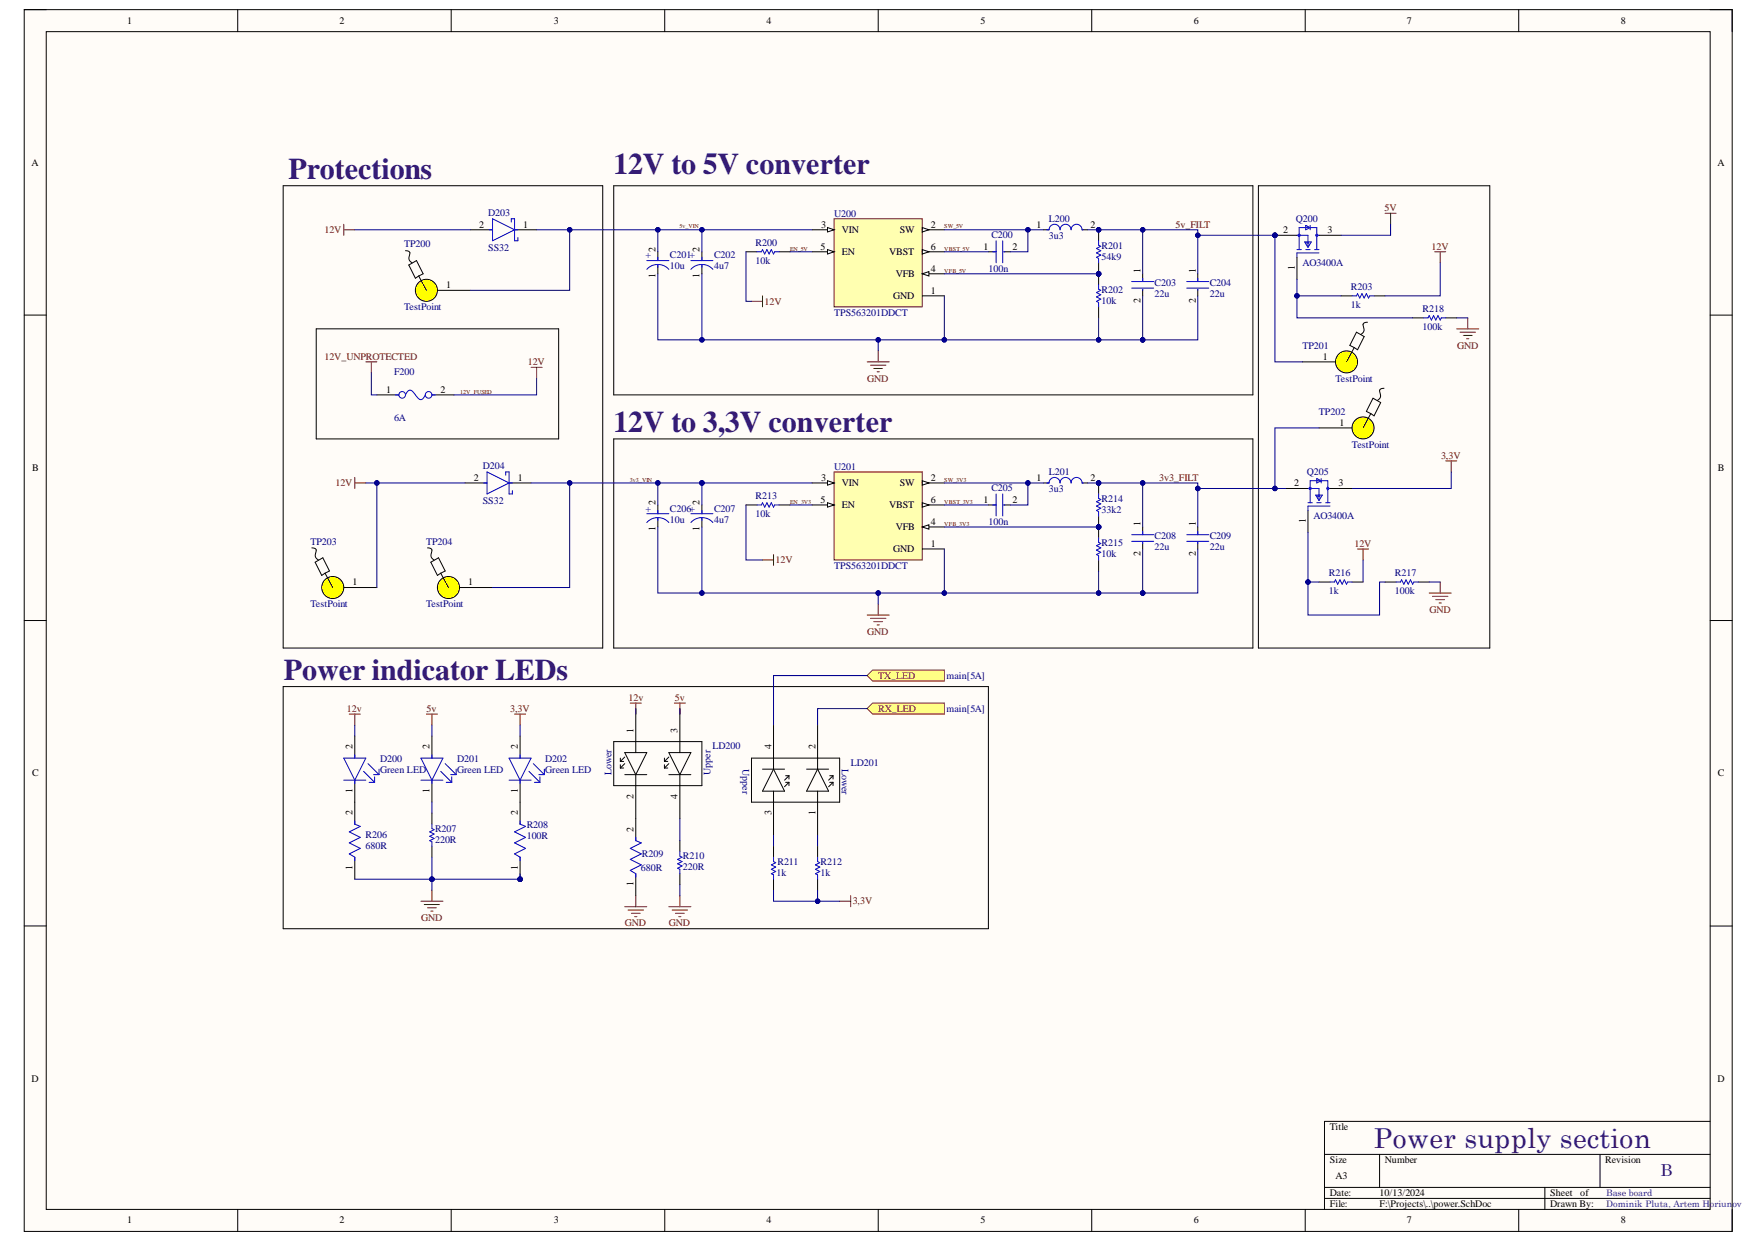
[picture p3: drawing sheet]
<svg xmlns="http://www.w3.org/2000/svg" width="297mm" height="210mm" viewBox="0 0 297 210" stroke-linecap="round" stroke-linejoin="round" font-family="sans-serif">
<defs><g id="words">
<g font-size="5.1" fill="#351c75">
<text x="103.6" y="29.3">12V to 5V converter</text>
<text x="48.7" y="30.3">Protections</text>
<text x="103.6" y="73">12V to 3,3V converter</text>
<text x="48" y="114.9">Power indicator LEDs</text>
</g>
<text font-size="4.6" fill="#351c75" x="232.1" y="194.1">Power supply section</text>
<text font-size="2.8" fill="#351c75" x="280.5" y="198.7">B</text>
<g font-size="1.7">
<text x="21.5" y="4.1">1</text>
<text x="57.4" y="4.1">2</text>
<text x="93.6" y="4.1">3</text>
<text x="129.5" y="4.1">4</text>
<text x="165.6" y="4.1">5</text>
<text x="201.7" y="4.1">6</text>
<text x="237.7" y="4.1">7</text>
<text x="273.9" y="4.1">8</text>
<text x="5.3" y="28">A</text>
<text x="290.2" y="28">A</text>
<text x="81" y="38.5">2</text>
<text x="88.4" y="38.5">1</text>
<text x="138.7" y="38.5">3</text>
<text x="142.2" y="39.4">VIN</text>
<text x="152" y="39.4">SW</text>
<text x="157.3" y="38.5">2</text>
<text x="175.1" y="38.5">1</text>
<text x="184.3" y="38.5">2</text>
<text x="216.8" y="39.4">2</text>
<text x="224.3" y="39.4">3</text>
<text x="110.7" y="46.9" transform="rotate(-90 110.7 46.9)">1</text>
<text x="110.7" y="42.5" transform="rotate(-90 110.7 42.5)">2</text>
<text x="118.2" y="46.9" transform="rotate(-90 118.2 46.9)">1</text>
<text x="118.2" y="42.5" transform="rotate(-90 118.2 42.5)">2</text>
<text x="138.7" y="42.2">5</text>
<text x="142.2" y="43.1">EN</text>
<text x="150.3" y="43.1">VBST</text>
<text x="151.4" y="46.8">VFB</text>
<text x="157.3" y="42.2">6</text>
<text x="157.3" y="45.9">4</text>
<text x="166.2" y="42.2">1</text>
<text x="171.1" y="42.2">2</text>
<text x="192.7" y="46.1" transform="rotate(-90 192.7 46.1)">1</text>
<text x="202" y="46.1" transform="rotate(-90 202 46.1)">1</text>
<text x="218.8" y="45.6" transform="rotate(-90 218.8 45.6)">1</text>
<text x="75.4" y="48.7">1</text>
<text x="150.9" y="50.6">GND</text>
<text x="157.3" y="49.6">1</text>
<text x="192.7" y="51.1" transform="rotate(-90 192.7 51.1)">2</text>
<text x="202" y="51.1" transform="rotate(-90 202 51.1)">2</text>
<text x="223.5" y="60.8">1</text>
<text x="65.2" y="66.4">1</text>
<text x="74.4" y="66.4">2</text>
<text x="226.3" y="71.9">1</text>
<text x="5.4" y="79.6">B</text>
<text x="80" y="81.2">2</text>
<text x="87.5" y="81.2">1</text>
<text x="138.7" y="81.2">3</text>
<text x="142.2" y="82.2">VIN</text>
<text x="152" y="82.2">SW</text>
<text x="157.3" y="81.2">2</text>
<text x="175.1" y="81.2">1</text>
<text x="184.3" y="81.2">2</text>
<text x="218.7" y="82.2">2</text>
<text x="226.1" y="82.2">3</text>
<text x="290.3" y="79.6">B</text>
<text x="110.7" y="89.7" transform="rotate(-90 110.7 89.7)">1</text>
<text x="110.7" y="85.4" transform="rotate(-90 110.7 85.4)">2</text>
<text x="118.2" y="89.7" transform="rotate(-90 118.2 89.7)">1</text>
<text x="118.2" y="85.4" transform="rotate(-90 118.2 85.4)">2</text>
<text x="138.7" y="85">5</text>
<text x="142.2" y="85.9">EN</text>
<text x="150.3" y="85.9">VBST</text>
<text x="151.4" y="89.6">VFB</text>
<text x="157.3" y="85">6</text>
<text x="157.3" y="88.7">4</text>
<text x="166.2" y="85">1</text>
<text x="171.1" y="85">2</text>
<text x="192.7" y="88.8" transform="rotate(-90 192.7 88.8)">1</text>
<text x="202" y="88.8" transform="rotate(-90 202 88.8)">1</text>
<text x="220.6" y="88.4" transform="rotate(-90 220.6 88.4)">1</text>
<text x="150.9" y="93.3">GND</text>
<text x="157.3" y="92.4">1</text>
<text x="192.7" y="93.9" transform="rotate(-90 192.7 93.9)">2</text>
<text x="202" y="93.9" transform="rotate(-90 202 93.9)">2</text>
<text x="59.6" y="98.9">1</text>
<text x="79.1" y="98.9">1</text>
<text x="107" y="123.8" transform="rotate(-90 107 123.8)">1</text>
<text x="114.5" y="123.8" transform="rotate(-90 114.5 123.8)">3</text>
<text x="5.4" y="131.2">C</text>
<text x="59.6" y="126.6" transform="rotate(-90 59.6 126.6)">2</text>
<text x="72.6" y="126.6" transform="rotate(-90 72.6 126.6)">2</text>
<text x="87.5" y="126.6" transform="rotate(-90 87.5 126.6)">2</text>
<text x="130.4" y="126.6" transform="rotate(-90 130.4 126.6)">4</text>
<text x="137.8" y="126.6" transform="rotate(-90 137.8 126.6)">2</text>
<text x="290.3" y="131.2">C</text>
<text x="59.6" y="137.8" transform="rotate(-90 59.6 137.8)">2</text>
<text x="59.6" y="134" transform="rotate(-90 59.6 134)">1</text>
<text x="72.6" y="134" transform="rotate(-90 72.6 134)">1</text>
<text x="87.5" y="137.8" transform="rotate(-90 87.5 137.8)">2</text>
<text x="87.5" y="134" transform="rotate(-90 87.5 134)">1</text>
<text x="107" y="135" transform="rotate(-90 107 135)">2</text>
<text x="114.5" y="135.1" transform="rotate(-90 114.5 135.1)">4</text>
<text x="130.4" y="137.8" transform="rotate(-90 130.4 137.8)">3</text>
<text x="137.8" y="137.7" transform="rotate(-90 137.8 137.7)">1</text>
<text x="107" y="140.6" transform="rotate(-90 107 140.6)">2</text>
<text x="59.6" y="147" transform="rotate(-90 59.6 147)">1</text>
<text x="87.5" y="147" transform="rotate(-90 87.5 147)">1</text>
<text x="107" y="149.8" transform="rotate(-90 107 149.8)">1</text>
<text x="5.3" y="182.8">D</text>
<text x="290.2" y="182.8">D</text>
<text x="224.7" y="191">Title</text>
<text x="224.7" y="196.5">Size</text>
<text x="234" y="196.5">Number</text>
<text x="271.2" y="196.5">Revision</text>
<text x="224.7" y="202.1">Date:</text>
<text x="224.7" y="204">File:</text>
<text x="225.6" y="199.3">A3</text>
<text x="233.1" y="202.1">10/13/2024</text>
<text x="233.1" y="204">F:\Projects\..\power.SchDoc</text>
<text x="261.9" y="202.1">Sheet</text>
<text x="261.9" y="204">Drawn By:</text>
<text x="267" y="202.1">of</text>
<text x="21.5" y="206.8">1</text>
<text x="57.4" y="206.8">2</text>
<text x="93.6" y="206.8">3</text>
<text x="129.5" y="206.8">4</text>
<text x="165.6" y="206.8">5</text>
<text x="201.7" y="206.8">6</text>
<text x="237.7" y="206.8">7</text>
<text x="273.9" y="206.8">8</text>
</g>
<g font-size="1.7" fill="#800000">
<text x="233.9" y="35.7">5V</text>
<text x="54.8" y="39.4">12V</text>
<text x="198.6" y="38.5">5v_FILT</text>
<text x="241.9" y="42.2">12V</text>
<text x="129.2" y="51.5">12V</text>
<text x="246.2" y="58.9">GND</text>
<text x="54.8" y="60.8">12V_UNPROTECTED</text>
<text x="89.2" y="61.7">12V</text>
<text x="146.5" y="64.5">GND</text>
<text x="243.5" y="77.5">3,3V</text>
<text x="56.7" y="82.2">12V</text>
<text x="195.9" y="81.2">3v3_FILT</text>
<text x="131" y="95.2">12V</text>
<text x="228.8" y="92.4">12V</text>
<text x="146.5" y="107.3">GND</text>
<text x="241.5" y="103.6">GND</text>
<text x="106.2" y="118.4">12v</text>
<text x="114" y="118.4">5v</text>
<text x="148.4" y="114.7">TX_LED</text>
<text x="58.6" y="120.3">12v</text>
<text x="72.1" y="120.3">5v</text>
<text x="86.2" y="120.3">3,3V</text>
<text x="148.4" y="120.3">RX_LED</text>
<text x="71.1" y="155.6">GND</text>
<text x="144.1" y="152.8">3,3V</text>
<text x="105.6" y="156.6">GND</text>
<text x="113" y="156.6">GND</text>
</g>
<g font-size="1.7" fill="#000080">
<text x="68.3" y="41.8">TP200</text>
<text x="82.5" y="36.4">D203</text>
<text x="127.7" y="41.6">R200</text>
<text x="140.9" y="36.6">U200</text>
<text x="167.5" y="40.2">C200</text>
<text x="177.2" y="37.5">L200</text>
<text x="177.2" y="40.3">3u3</text>
<text x="218.9" y="37.5">Q200</text>
<text x="82.5" y="42.4">SS32</text>
<text x="109.1" y="43.6">+</text>
<text x="113.2" y="43.6">C201+</text>
<text x="113.2" y="45.5">10u</text>
<text x="120.6" y="43.6">C202</text>
<text x="120.6" y="45.5">4u7</text>
<text x="127.7" y="44.6">10k</text>
<text x="167" y="45.9">100n</text>
<text x="186.1" y="42">R201</text>
<text x="186.1" y="43.9">54k9</text>
<text x="220" y="45">AO3400A</text>
<text x="68.3" y="52.4">TestPoint</text>
<text x="140.9" y="53.3">TPS563201DDCT</text>
<text x="186.1" y="49.5">R202</text>
<text x="186.1" y="51.3">10k</text>
<text x="195.1" y="48.3">C203</text>
<text x="195.1" y="50.1">22u</text>
<text x="204.4" y="48.3">C204</text>
<text x="204.4" y="50.1">22u</text>
<text x="228.3" y="49">R203</text>
<text x="228.3" y="52">1k</text>
<text x="240.4" y="52.8">R218</text>
<text x="220" y="58.9">TP201</text>
<text x="240.4" y="55.7">100k</text>
<text x="66.6" y="63.4">F200</text>
<text x="225.6" y="64.5">TestPoint</text>
<text x="66.6" y="71.2">6A</text>
<text x="222.8" y="70.1">TP202</text>
<text x="228.4" y="75.7">TestPoint</text>
<text x="81.6" y="79.2">D204</text>
<text x="140.9" y="79.4">U201</text>
<text x="167.5" y="82.9">C205</text>
<text x="177.2" y="80.3">L201</text>
<text x="177.2" y="83.1">3u3</text>
<text x="220.8" y="80.3">Q205</text>
<text x="81.6" y="85.1">SS32</text>
<text x="109.1" y="86.5">+</text>
<text x="113.2" y="86.5">C206+</text>
<text x="113.2" y="88.3">10u</text>
<text x="120.6" y="86.5">C207</text>
<text x="120.6" y="88.3">4u7</text>
<text x="127.7" y="84.4">R213</text>
<text x="127.7" y="87.4">10k</text>
<text x="167" y="88.7">100n</text>
<text x="186.1" y="84.8">R214</text>
<text x="186.1" y="86.6">33k2</text>
<text x="221.9" y="87.7">AO3400A</text>
<text x="52.5" y="92.1">TP203</text>
<text x="72" y="92.1">TP204</text>
<text x="186.1" y="92.2">R215</text>
<text x="186.1" y="94.1">10k</text>
<text x="195.1" y="91.1">C208</text>
<text x="195.1" y="93">22u</text>
<text x="204.4" y="91.1">C209</text>
<text x="204.4" y="93">22u</text>
<text x="140.9" y="96.1">TPS563201DDCT</text>
<text x="224.5" y="97.4">R216</text>
<text x="224.5" y="100.4">1k</text>
<text x="235.7" y="97.4">R217</text>
<text x="235.7" y="100.4">100k</text>
<text x="52.5" y="102.6">TestPoint</text>
<text x="72" y="102.6">TestPoint</text>
<text x="159.9" y="114.7">main[5A]</text>
<text x="159.9" y="120.3">main[5A]</text>
<text x="64.2" y="128.8">D200</text>
<text x="64.2" y="130.7">Green LED</text>
<text x="77.2" y="128.8">D201</text>
<text x="77.2" y="130.7">Green LED</text>
<text x="92.1" y="128.8">D202</text>
<text x="92.1" y="130.7">Green LED</text>
<text x="103.3" y="130.9" transform="rotate(-90 103.3 130.9)">Lower</text>
<text x="120" y="130.9" transform="rotate(-90 120 130.9)">Upper</text>
<text x="120.4" y="126.6">LD200</text>
<text x="125.5" y="130" transform="rotate(90 125.5 130)">Upper</text>
<text x="142.2" y="130" transform="rotate(90 142.2 130)">Lower</text>
<text x="143.7" y="129.4">LD201</text>
<text x="61.8" y="141.7">R206</text>
<text x="61.8" y="143.5">680R</text>
<text x="73.5" y="140.6">R207</text>
<text x="73.5" y="142.4">220R</text>
<text x="89" y="140">R208</text>
<text x="89" y="141.8">100R</text>
<text x="108.3" y="147.3">680R</text>
<text x="108.5" y="144.9">R209</text>
<text x="115.4" y="145.2">R210</text>
<text x="115.4" y="147.1">220R</text>
<text x="131.2" y="148">1k</text>
<text x="131.4" y="146.2">R211</text>
<text x="138.7" y="146.2">R212</text>
<text x="138.7" y="148">1k</text>
</g>
<g font-size="1.5" fill="#351c75">
<text x="271.4" y="202.2">Base board</text>
<text x="271.4" y="204.1">Dominik Pluta, Artem Horiunov</text>
</g>
<g font-size="1" fill="#800000">
<text x="114.8" y="38.5">5v_VIN</text>
<text x="159.6" y="38.5">SW_5V</text>
<text x="133.5" y="42.4">EN_5V</text>
<text x="159.6" y="42.4">VBST_5V</text>
<text x="159.6" y="46.1">VFB_5V</text>
<text x="77.7" y="66.5">12V_FUSED</text>
<text x="106.4" y="81.4">3v3_VIN</text>
<text x="159.6" y="81.4">SW_3V3</text>
<text x="133.5" y="85.1">EN_3V3</text>
<text x="159.6" y="85.1">VBST_3V3</text>
<text x="159.6" y="88.8">VFB_3V3</text>
</g>
</g></defs>
<path d="M4.1 1.6h288.6v206.5h-288.6z" fill-rule="evenodd" fill="#fffcf8"/>
<path d="M4.1 1.6h288.6v206.5h-288.6z" fill="none" stroke="#000" stroke-width=".17"/>
<path d="M7.8 5.4h281.2v199h-281.2z" fill-rule="evenodd" fill="#fffcf8"/>
<g fill="none" stroke="#000" stroke-width=".17">
<path d="M4.1 1.6h3.7M7.8 5.4h281.2v199h-281.2zM40.2 1.6v3.8M76.2 1.6v3.8M112.3 1.6v3.8M148.4 1.6v3.8M184.5 1.6v3.8M220.5 1.6v3.8M256.6 1.6v3.8M289 1.6h3.7v3.8M4.1 53.3h3.7M289 53.3h3.7"/>
<path d="M4.1 104.9h3.7M47.8 116h119.2v41h-119.2zM107.4 119.8v7.4M114.9 119.8v7.4M289 104.9h3.7M59.9 124.4v3.7M59.9 131.8v3.8M73 124.4v3.7M73 131.8v3.8M87.9 124.4v3.7M87.9 131.8v3.8M103.7 125.3h14.9v7.5h-14.9z"/>
<path d="M104.8 129.8h.6M104.8 128.7h.6M104.8 128.1v.6M104.8 129.2v.6M105.6 127.2h3.7l-1.9 3.7zM105.6 130.9h3.7M105.6 129.1l-.8 .7M105.6 127.9l-.8 .8M107.4 130.9v7.5M112.3 128.1v.6M112.3 129.2v.6M112.3 129.8h.5"/>
<path d="M112.3 128.7h.5M113 127.2h3.7l-1.8 3.7zM113 130.9h3.7M113 129.1l-.7 .7M113 127.9l-.7 .8M114.9 130.9v7.5M127 128.1h14.9v7.5h-14.9zM128.8 130h3.8M130.7 122.5v7.5M130.7 133.7v7.4M130.7 130l1.9 3.7h-3.8zM132.7 131.1h.6"/>
<path d="M132.7 132.2h.6M133.3 131.1l-.7 .7M133.3 131.1v.6M133.3 132.2v.6M133.3 132.2l-.7 .8M136.3 130h3.7M138.1 122.5v7.5M138.1 133.7v7.4M138.1 130l1.9 3.7h-3.7zM140.2 131.1h.6M140.2 132.2h.6M140.8 131.1l-.8 .7"/>
<path d="M140.8 131.1v.6M140.8 132.2v.6M140.8 132.2l-.8 .8M4.1 156.5h3.7M289 156.5h3.7M223.8 195.1h65.2M233.1 195.1v5.6M270.3 195.1v5.6M289 189.5h-65.2v14.9M40.2 204.4v3.7M76.2 204.4v3.7M112.3 204.4v3.7"/>
<path d="M148.4 204.4v3.7M184.5 204.4v3.7M220.5 204.4v3.7M223.8 200.7h65.2M223.8 202.5h65.2M256.6 204.4v3.7M261 200.7v3.7M292.7 204.4v3.7"/>
</g>
<g fill="none" stroke="#800000" stroke-width=".17">
<path d="M106.5 118.8h1.9M107.4 118.8v1.9M113.9 118.8h1.9M114.9 118.8v1.9M59 120.7h1.9M59.9 120.7v1.8M72 120.7h1.9M73 120.7v1.8M86.9 120.7h1.9M87.9 120.7v1.8M71.1 152.3h3.7M71.7 152.9h2.6"/>
<path d="M72.2 153.4h1.5M72.8 154h.4M73 150.4v1.9M105.6 153.2h3.7M106.1 153.8h2.6M106.7 154.4h1.5M107.2 154.9h.4M107.4 151.4v1.8M113 153.2h3.7M113.6 153.8h2.6M114.1 154.4h1.5M114.7 154.9h.4"/>
<path d="M114.9 151.4v1.8"/>
</g>
<g fill="none" stroke="#00f" stroke-width=".17">
<path d="M58.1 128.1h3.7l-1.9 3.7zM58.1 131.8h3.7M59.9 127.6v.5M59.9 131.8v.6M61.4 130.4l1.9 1.8M62.2 129.1l1.8 1.8M62.4 132.2h.9M63.1 130.9h.9M63.3 131.3v.9M64 130v.9M71.1 128.1h3.7l-1.8 3.7zM71.1 131.8h3.7"/>
<path d="M73 127.6v.5M73 131.8v.6M74.5 130.4l1.8 1.8M75.2 129.1l1.9 1.8M75.4 132.2h.9M76.1 130.9h1M76.3 131.3v.9M77.1 130v.9M86 128.1h3.7l-1.8 3.7zM86 131.8h3.7M87.9 127.6v.5M87.9 131.8v.6"/>
<path d="M89.4 130.4l1.8 1.8M90.1 129.1l1.9 1.8M90.3 132.2h.9M91 130.9h1M91.2 131.3v.9M92 130v.9"/>
</g>
<path d="M146.5 119.8l1-1h12.1v1.9h-12.1z" fill-rule="evenodd" fill="#ffff80"/>
<path d="M146.5 119.8l1-1h12.1v1.9h-12.1z" fill="none" stroke="#800000" stroke-width=".17"/>
<path d="M146.5 114.2l1-1h12.1v1.9h-12.1z" fill-rule="evenodd" fill="#ffff80"/>
<path d="M148.4 59.3v1.9M146.5 61.2h3.7M147.1 61.7h2.6M147.6 62.3h1.5M148.2 62.8h.4M146.5 114.2l1-1h12.1v1.9h-12.1z" fill="none" stroke="#800000" stroke-width=".17"/>
<path d="M140.9 37h14.9v14.9h-14.9z" fill-rule="evenodd" fill="#ffffb0"/>
<path d="M140.9 37h14.9v14.9h-14.9z" fill="none" stroke="#800000" stroke-width=".17"/>
<path d="M137.2 38.8h3.7" fill="none" stroke="#000" stroke-width=".17"/>
<path d="M139.8 38.5l1.1 .3-1.1 .4z" fill="#f8fcff"/>
<path d="M139.8 38.5l1.1 .3-1.1 .4zM137.2 42.6h3.7" fill="none" stroke="#000" stroke-width=".17"/>
<path d="M139.8 42.2l1.1 .4-1.1 .3z" fill="#f8fcff"/>
<path d="M155.8 38.8h3.8M139.8 42.2l1.1 .4-1.1 .3z" fill="none" stroke="#000" stroke-width=".17"/>
<path d="M155.8 38.5l1.2 .3-1.2 .4z" fill="#f8fcff"/>
<path d="M155.8 38.5l1.2 .3-1.2 .4zM155.8 42.6h3.8" fill="none" stroke="#000" stroke-width=".17"/>
<path d="M155.8 42.2l1.2 .4-1.2 .3z" fill="#f8fcff"/>
<path d="M155.8 42.2l1.2 .4-1.2 .3zM155.8 46.3h3.8" fill="none" stroke="#000" stroke-width=".17"/>
<path d="M155.8 46.3l1.2-.4v.7z" fill="#f8fcff"/>
<path d="M155.8 46.3l1.2-.4v.7zM155.8 50h3.8" fill="none" stroke="#000" stroke-width=".17"/>
<circle cx="185.6" cy="46.3" r=".37" fill="#000080"/>
<circle cx="185.6" cy="46.3" r=".37" fill="none" stroke="#000080" stroke-width=".17"/>
<path d="M185.6 46.3v1.8" fill="none" stroke="#000" stroke-width=".17"/>
<circle cx="185.6" cy="46.3" r=".37" fill="#000080"/>
<circle cx="185.6" cy="46.3" r=".37" fill="none" stroke="#000080" stroke-width=".17"/>
<path d="M185.6 51.9v1.8" fill="none" stroke="#000" stroke-width=".17"/>
<path d="M185.6 48.1v.8l.4 .2-.7 .3 .7 .4-.7 .4 .7 .4-.7 .3 .3 .2v.8" fill="none" stroke="#00f" stroke-width=".17"/>
<circle cx="185.6" cy="38.8" r=".37" fill="#000080"/>
<circle cx="185.6" cy="38.8" r=".37" fill="none" stroke="#000080" stroke-width=".17"/>
<circle cx="185.6" cy="46.3" r=".37" fill="#000080"/>
<circle cx="185.6" cy="46.3" r=".37" fill="none" stroke="#000080" stroke-width=".17"/>
<path d="M185.6 38.8v1.9" fill="none" stroke="#000" stroke-width=".17"/>
<circle cx="185.6" cy="38.8" r=".37" fill="#000080"/>
<circle cx="185.6" cy="38.8" r=".37" fill="none" stroke="#000080" stroke-width=".17"/>
<path d="M185.6 44.4v1.9" fill="none" stroke="#000" stroke-width=".17"/>
<circle cx="185.6" cy="46.3" r=".37" fill="#000080"/>
<circle cx="185.6" cy="46.3" r=".37" fill="none" stroke="#000080" stroke-width=".17"/>
<g fill="none" stroke="#00f" stroke-width=".17">
<path d="M109.3 45.5a2.5 2.5 0 0 1 3.7 0M109.3 44h3.7M111.2 43.5v.5M111.2 44.8v.4M116.7 45.5a2.49 2.49 0 0 1 3.8 0M116.7 44h3.8M118.6 43.5v.5M118.6 44.8v.4M127.9 42.6h.8l.1-.4 .4 .7 .4-.7 .4 .7 .3-.7 .4 .7 .2-.3h.7M167.7 42.6h.6M168.3 40.7v3.7M169.4 40.7v3.7"/>
<path d="M169.6 42.6h.2M185.6 40.7v.7l.4 .2-.7 .4 .7 .4-.7 .3 .7 .4-.7 .4 .3 .2v.7M191.2 47.6h3.7M191.2 48.7h3.7M193.1 47v.6M193.1 48.9v.2M200.5 47.6h3.7M200.5 48.7h3.7M202.4 47v.6M202.4 48.9v.2"/>
</g>
<g fill="none" stroke="#000" stroke-width=".17">
<path d="M103.7 31.4h108v35.3h-108zM111.2 42.6v1.4M111.2 44.8v1.5M118.6 42.6v1.4M118.6 44.8v1.5M126 42.6h1.9M131.6 42.6h1.9M167 42.6h1.3M169.6 42.6h1.1M193.1 46.3v1.3M193.1 48.9v1.1M202.4 46.3v1.3"/>
<path d="M202.4 48.9v1.1"/>
</g>
<path d="M146.5 103.9h3.7M147.1 104.5h2.6M147.6 105.1h1.5M148.2 105.6h.4M148.4 102.1v1.8" fill="none" stroke="#800000" stroke-width=".17"/>
<path d="M140.9 79.8h14.9v14.8h-14.9z" fill-rule="evenodd" fill="#ffffb0"/>
<path d="M140.9 79.8h14.9v14.8h-14.9z" fill="none" stroke="#800000" stroke-width=".17"/>
<path d="M137.2 81.6h3.7" fill="none" stroke="#000" stroke-width=".17"/>
<path d="M139.8 81.2l1.1 .4-1.1 .4z" fill="#f8fcff"/>
<path d="M137.2 85.3h3.7M139.8 81.2l1.1 .4-1.1 .4z" fill="none" stroke="#000" stroke-width=".17"/>
<path d="M139.8 85l1.1 .3-1.1 .4z" fill="#f8fcff"/>
<path d="M139.8 85l1.1 .3-1.1 .4zM155.8 81.6h3.8" fill="none" stroke="#000" stroke-width=".17"/>
<path d="M155.8 81.2l1.2 .4-1.2 .4z" fill="#f8fcff"/>
<path d="M155.8 81.2l1.2 .4-1.2 .4zM155.8 85.3h3.8" fill="none" stroke="#000" stroke-width=".17"/>
<path d="M155.8 85l1.2 .3-1.2 .4z" fill="#f8fcff"/>
<path d="M155.8 85l1.2 .3-1.2 .4zM155.8 89.1h3.8" fill="none" stroke="#000" stroke-width=".17"/>
<path d="M155.8 89.1l1.2-.4v.7z" fill="#f8fcff"/>
<path d="M155.8 89.1l1.2-.4v.7zM155.8 92.8h3.8" fill="none" stroke="#000" stroke-width=".17"/>
<circle cx="185.6" cy="89.1" r=".37" fill="#000080"/>
<circle cx="185.6" cy="89.1" r=".37" fill="none" stroke="#000080" stroke-width=".17"/>
<path d="M185.6 89.1v1.8" fill="none" stroke="#000" stroke-width=".17"/>
<circle cx="185.6" cy="89.1" r=".37" fill="#000080"/>
<circle cx="185.6" cy="89.1" r=".37" fill="none" stroke="#000080" stroke-width=".17"/>
<path d="M185.6 94.6v1.9" fill="none" stroke="#000" stroke-width=".17"/>
<path d="M185.6 90.9v.8l.4 .2-.7 .3 .7 .4-.7 .4 .7 .3-.7 .4 .3 .2v.7" fill="none" stroke="#00f" stroke-width=".17"/>
<circle cx="185.6" cy="81.6" r=".37" fill="#000080"/>
<circle cx="185.6" cy="81.6" r=".37" fill="none" stroke="#000080" stroke-width=".17"/>
<circle cx="185.6" cy="89.1" r=".37" fill="#000080"/>
<circle cx="185.6" cy="89.1" r=".37" fill="none" stroke="#000080" stroke-width=".17"/>
<path d="M185.6 81.6v1.9" fill="none" stroke="#000" stroke-width=".17"/>
<circle cx="185.6" cy="81.6" r=".37" fill="#000080"/>
<circle cx="185.6" cy="81.6" r=".37" fill="none" stroke="#000080" stroke-width=".17"/>
<path d="M185.6 87.2v1.9" fill="none" stroke="#000" stroke-width=".17"/>
<circle cx="185.6" cy="89.1" r=".37" fill="#000080"/>
<circle cx="185.6" cy="89.1" r=".37" fill="none" stroke="#000080" stroke-width=".17"/>
<g fill="none" stroke="#00f" stroke-width=".17">
<path d="M82.7 38.8h.5M83.2 37l3.7 1.8-3.7 1.9zM86.4 37.5v-.5h.5v3.7h.6v-.6M86.9 38.8h.6M176.9 38.8h.4a.93 .93 0 0 1 .9-.9 .93 .93 0 0 1 .9 .9 .93 .93 0 0 1 .9-.9 .93 .93 0 0 1 1 .9 .93 .93 0 0 1 .9-.9 .93 .93 0 0 1 .9 .9h.2M66.8 66.7h.6M68.5 66.7a.82 .82 0 0 1 1-.7l.9 1a.7 .7 0 0 0 .7 .5 .7 .7 0 0 0 .6-.5l.2-.3M73 66.7h.5M82.3 79.8l3.7 1.8-3.7 1.9zM81.7 81.6h.6M85.5 80.3v-.5h.5v3.7h.6v-.6M86 81.6h.6"/>
<path d="M109.3 88.3a2.5 2.5 0 0 1 3.7 0M109.3 86.8h3.7M111.2 86.3v.5M111.2 87.6v.3M116.7 88.3a2.49 2.49 0 0 1 3.8 0M116.7 86.8h3.8M118.6 86.3v.5M118.6 87.6v.3M127.9 85.3h.8l.1-.3 .4 .7 .4-.7 .4 .7 .3-.7 .4 .7 .2-.4h.7M167.7 85.3h.6M168.3 83.5v3.7M169.4 83.5v3.7"/>
<path d="M169.6 85.3h.2M176.9 81.6h.4a.93 .93 0 0 1 .9-.9 .93 .93 0 0 1 .9 .9 .93 .93 0 0 1 .9-.9 .93 .93 0 0 1 1 .9 .93 .93 0 0 1 .9-.9 .93 .93 0 0 1 .9 .9h.2M185.6 83.5v.7l.4 .2-.7 .4 .7 .4-.7 .3 .7 .4-.7 .4 .3 .2v.7M191.2 90.4h3.7M191.2 91.5h3.7M193.1 89.8v.6M193.1 91.7v.2M200.5 90.4h3.7M200.5 91.5h3.7M202.4 89.8v.6M202.4 91.7v.2"/>
<circle cx="68" cy="66.7" r=".56"/>
<circle cx="72.4" cy="66.7" r=".56"/>
</g>
<g fill="none" stroke="#000" stroke-width=".17">
<path d="M79.5 38.8h3.7M86.9 38.8h3.8M176.3 38.8h1M182.8 38.8h1M53.4 55.6h41v18.6h-41zM63.7 66.7h3.7M73 66.7h3.7M103.7 74.2h108v35.3h-108zM77.6 99.3h5.6M78.6 81.6h3.7M86 81.6h3.7M111.2 85.3v1.5"/>
<path d="M111.2 87.6v1.5M118.6 85.3v1.5M118.6 87.6v1.5M126 85.3h1.9M131.6 85.3h1.9M167 85.3h1.3M169.6 85.3h1.1M176.3 81.6h1M182.8 81.6h1M193.1 89.1v1.3M193.1 91.7v1.1M202.4 89.1v1.3"/>
<path d="M202.4 91.7v1.1"/>
</g>
<path d="M58.1 37.9v1.9M58.1 38.8h1.8M61.8 61.2h1.9M62.7 61.2v1.8M89.7 62.1h1.9M90.7 62.1v1.8M59.9 80.7v1.9M59.9 81.6h1.9" fill="none" stroke="#800000" stroke-width=".17"/>
<circle cx="75.8" cy="99.3" r="1.86" fill="#ff0"/>
<g fill="none" stroke="#000" stroke-width=".17">
<path d="M73.9 49.1h5.6M72.2 92.6l.5 .1 .3 .2-.1 .7a.84 .84 0 0 0 .5 1M72.8 95l1.3-.7 1.1 2.2-1.3 .7zM74.5 96.9l1.3 2.4"/>
<circle cx="75.8" cy="99.3" r="1.86"/>
</g>
<circle cx="72" cy="49.1" r="1.86" fill="#ff0"/>
<g fill="none" stroke="#000" stroke-width=".17">
<path d="M68.5 42.4h.5l.2 .2-.1 .8a.84 .84 0 0 0 .5 1M69.1 44.8l1.3-.8 1.1 2.3-1.3 .7zM70.7 46.6l1.3 2.5M58.1 99.3h5.6"/>
<circle cx="72" cy="49.1" r="1.86"/>
</g>
<circle cx="56.2" cy="99.3" r="1.86" fill="#ff0"/>
<g fill="none" stroke="#000" stroke-width=".17">
<path d="M52.7 92.6l.4 .1 .3 .1-.1 .8a.84 .84 0 0 0 .5 1M53.2 95l1.3-.7 1.2 2.2-1.3 .7zM54.9 96.9l1.3 2.4"/>
<circle cx="56.2" cy="99.3" r="1.86"/>
</g>
<path d="M234 36h1.9M235 36v1.9M244.3 77.9h1.8M245.2 77.9v1.9" fill="none" stroke="#800000" stroke-width=".17"/>
<circle cx="215.4" cy="39.8" r=".37" fill="#000080"/>
<circle cx="215.4" cy="39.8" r=".37" fill="none" stroke="#000080" stroke-width=".17"/>
<g fill="none" stroke="#00f" stroke-width=".17">
<path d="M219.1 39.8h1.9v1.8M220.6 38.1l.8 .4-.8 .3zM221.4 38.1v.7M222.5 39.8h.4M219.1 42.2h.8M219.5 42.2v-3.7h3v3.7M220.4 40.9h1.2l-.6 .9zM220.6 42.2h.8M220.6 41.1h.6M222.1 42.2h.8M222.9 42.7h-3.8v.8"/>
<circle cx="219.5" cy="39.8" r=".18"/>
<circle cx="222.5" cy="39.8" r=".19"/>
</g>
<path d="M215.4 39.8h3.7M219.1 43.5v3.7" fill="none" stroke="#000" stroke-width=".17"/>
<circle cx="215.4" cy="39.8" r=".37" fill="#000080"/>
<circle cx="215.4" cy="39.8" r=".37" fill="none" stroke="#000080" stroke-width=".17"/>
<path d="M222.9 39.8h3.7M222.9 72.3h5.5M217.3 82.6h3.7M221 86.3v3.7M224.7 82.6h3.7" fill="none" stroke="#000" stroke-width=".17"/>
<g fill="none" stroke="#00f" stroke-width=".17">
<path d="M221 85h.7M221 82.6h1.9v1.8M221.4 85v-3.8h3v3.8M222.3 83.7h1.1l-.5 .9zM222.5 85h.7M222.5 83.9h.6M222.5 80.9l.7 .3-.7 .4zM223.2 80.9v.7M224 85h.7M224.4 82.6h.3M224.7 85.5h-3.7v.8"/>
<circle cx="221.4" cy="82.6" r=".18"/>
<circle cx="224.3" cy="82.6" r=".19"/>
</g>
<path d="M242.4 42.6h1.9M243.3 42.6v1.8M229.4 92.8h1.8M230.3 92.8v1.8" fill="none" stroke="#800000" stroke-width=".17"/>
<circle cx="230.3" cy="72.3" r="1.86" fill="#ff0"/>
<g fill="none" stroke="#000" stroke-width=".17">
<path d="M220.1 61.2h5.6M231.6 69.9l-1.3 2.4M232 67.3l1.3 .7-1.1 2.3-1.3-.8zM233.8 65.6l-.4 .1-.3 .2 .1 .7a.84 .84 0 0 1-.5 1.1"/>
<circle cx="230.3" cy="72.3" r="1.86"/>
</g>
<circle cx="227.5" cy="61.2" r="1.86" fill="#ff0"/>
<g fill="none" stroke="#000" stroke-width=".17">
<path d="M47.8 31.4h54v78.1h-54zM212.6 31.4h39.1v78.1h-39.1zM226.6 50h1.8M228.8 58.7l-1.3 2.5M229.2 56.1l1.3 .8-1.1 2.2-1.3-.7zM231.1 54.5h-.6l-.2 .2 .1 .8a.85 .85 0 0 1-.5 1M232.2 50h1.8M238.7 53.7h1.9M244.3 53.7h1.8M222.9 98.4h1.8M228.4 98.4h1.9M234 98.4h1.9"/>
<path d="M239.6 98.4h1.9M59.9 135.6v3.7M73 137.4v1.9M107.4 138.4v3.7M59.9 144.9v3.7M73 143v1.9M107.4 147.7v3.7M114.9 142.1v1.8M114.9 147.7v1.8"/>
<circle cx="227.5" cy="61.2" r="1.86"/>
</g>
<path d="M228.4 50h.8l.2-.4 .3 .8 .4-.8 .4 .8 .4-.8 .3 .8 .2-.4h.8M240.6 53.7h.7l.2-.4 .4 .8 .3-.8 .4 .8 .4-.8 .3 .8 .2-.4h.8M224.7 98.4h.8l.2-.4 .3 .7 .4-.7 .4 .7 .3-.7 .4 .7 .2-.3h.7M235.9 98.4h.7l.2-.4 .4 .7 .4-.7 .3 .7 .4-.7 .4 .7 .2-.3h.7M59.9 138.7v.6l1 .4-1.9 .9 1.9 .9-1.9 1 1.9 .9-1.9 .9 .9 .6v.5M73 139.3v.7l.4 .2-.8 .4 .8 .4-.8 .3 .8 .4-.8 .4 .4 .2v.7M107.4 141.5v.6l1 .4-1.9 .9 1.9 .9-1.9 .9 1.9 1-1.9 .9 .9 .6v.5M114.9 143.9v.8l.3 .2-.7 .3 .7 .4-.7 .4 .7 .4-.7 .3 .4 .2v.8" fill="none" stroke="#00f" stroke-width=".17"/>
<g fill="none" stroke="#800000" stroke-width=".17">
<path d="M127 50.9h1.8M128.8 50v1.9M246.1 55.6h3.8M246.7 56.1h2.6M247.2 56.7h1.5M247.8 57.3h.4M248 53.7v1.9M128.8 94.6h1.9M130.7 93.7v1.9M243.3 98.4v1.8M241.5 100.2h3.7M242 100.8h2.6"/>
<path d="M242.6 101.3h1.5M243.2 101.9h.3"/>
</g>
<circle cx="87.9" cy="148.6" r=".37" fill="#000080"/>
<circle cx="87.9" cy="148.6" r=".37" fill="none" stroke="#000080" stroke-width=".17"/>
<path d="M87.9 144.9v3.7" fill="none" stroke="#000" stroke-width=".17"/>
<circle cx="87.9" cy="148.6" r=".37" fill="#000080"/>
<g fill="none" stroke="#000080" stroke-width=".17">
<path d="M118.6 46.3v11.1M133.5 42.6h3.7M159.6 42.6h7.4M59.9 122.5v1.9M73 122.5v1.9M87.9 122.5v1.9"/>
<circle cx="87.9" cy="148.6" r=".37"/>
</g>
<path d="M87.9 135.6v3.7" fill="none" stroke="#000" stroke-width=".17"/>
<path d="M87.9 138.7v.6l.9 .4-1.9 .9 1.9 .9-1.9 1 1.9 .9-1.9 .9 1 .6v.5" fill="none" stroke="#00f" stroke-width=".17"/>
<circle cx="118.6" cy="57.4" r=".37" fill="#000080"/>
<g fill="none" stroke="#000080" stroke-width=".17">
<path d="M118.6 38.8v3.8"/>
<circle cx="118.6" cy="57.4" r=".37"/>
</g>
<circle cx="118.6" cy="38.8" r=".37" fill="#000080"/>
<g fill="none" stroke="#000080" stroke-width=".17">
<path d="M148.4 57.4v1.9"/>
<circle cx="118.6" cy="38.8" r=".37"/>
</g>
<circle cx="148.4" cy="57.4" r=".37" fill="#000080"/>
<g fill="none" stroke="#000080" stroke-width=".17">
<path d="M193.1 50v7.4"/>
<circle cx="148.4" cy="57.4" r=".37"/>
</g>
<circle cx="193.1" cy="57.4" r=".37" fill="#000080"/>
<g fill="none" stroke="#000080" stroke-width=".17">
<path d="M202.4 50v7.4h-9.3"/>
<circle cx="193.1" cy="57.4" r=".37"/>
</g>
<circle cx="193.1" cy="57.4" r=".37" fill="#000080"/>
<g fill="none" stroke="#000080" stroke-width=".17">
<path d="M185.6 53.7v3.7"/>
<circle cx="193.1" cy="57.4" r=".37"/>
</g>
<circle cx="185.6" cy="57.4" r=".37" fill="#000080"/>
<g fill="none" stroke="#000080" stroke-width=".17">
<path d="M159.6 46.3h26"/>
<circle cx="185.6" cy="57.4" r=".37"/>
</g>
<circle cx="185.6" cy="46.3" r=".37" fill="#000080"/>
<g fill="none" stroke="#000080" stroke-width=".17">
<path d="M173.7 38.8v3.8h-3"/>
<circle cx="185.6" cy="46.3" r=".37"/>
</g>
<circle cx="173.7" cy="38.8" r=".37" fill="#000080"/>
<g fill="none" stroke="#000080" stroke-width=".17">
<path d="M193.1 38.8v7.5"/>
<circle cx="173.7" cy="38.8" r=".37"/>
</g>
<circle cx="193.1" cy="38.8" r=".37" fill="#000080"/>
<g fill="none" stroke="#000080" stroke-width=".17">
<path d="M118.6 89.1v11.1M133.5 85.3h3.7M159.6 85.3h7.4"/>
<circle cx="193.1" cy="38.8" r=".37"/>
</g>
<circle cx="118.6" cy="100.2" r=".37" fill="#000080"/>
<g fill="none" stroke="#000080" stroke-width=".17">
<path d="M118.6 81.6v3.7"/>
<circle cx="118.6" cy="100.2" r=".37"/>
</g>
<circle cx="118.6" cy="81.6" r=".37" fill="#000080"/>
<g fill="none" stroke="#000080" stroke-width=".17">
<path d="M148.4 100.2v1.9"/>
<circle cx="118.6" cy="81.6" r=".37"/>
</g>
<circle cx="148.4" cy="100.2" r=".37" fill="#000080"/>
<g fill="none" stroke="#000080" stroke-width=".17">
<path d="M193.1 92.8v7.4"/>
<circle cx="148.4" cy="100.2" r=".37"/>
</g>
<circle cx="193.1" cy="100.2" r=".37" fill="#000080"/>
<g fill="none" stroke="#000080" stroke-width=".17">
<path d="M202.4 92.8v7.4h-9.3"/>
<circle cx="193.1" cy="100.2" r=".37"/>
</g>
<circle cx="193.1" cy="100.2" r=".37" fill="#000080"/>
<g fill="none" stroke="#000080" stroke-width=".17">
<path d="M185.6 96.5v3.7"/>
<circle cx="193.1" cy="100.2" r=".37"/>
</g>
<circle cx="185.6" cy="100.2" r=".37" fill="#000080"/>
<g fill="none" stroke="#000080" stroke-width=".17">
<path d="M159.6 89.1h26"/>
<circle cx="185.6" cy="100.2" r=".37"/>
</g>
<circle cx="185.6" cy="89.1" r=".37" fill="#000080"/>
<g fill="none" stroke="#000080" stroke-width=".17">
<path d="M173.7 81.6v3.7h-3"/>
<circle cx="185.6" cy="89.1" r=".37"/>
</g>
<circle cx="173.7" cy="81.6" r=".37" fill="#000080"/>
<g fill="none" stroke="#000080" stroke-width=".17">
<path d="M193.1 81.6v7.5"/>
<circle cx="173.7" cy="81.6" r=".37"/>
</g>
<circle cx="193.1" cy="81.6" r=".37" fill="#000080"/>
<g fill="none" stroke="#000080" stroke-width=".17">
<path d="M59.9 38.8h19.6M96.3 38.8v10.3h-16.8"/>
<circle cx="193.1" cy="81.6" r=".37"/>
</g>
<circle cx="96.3" cy="38.8" r=".37" fill="#000080"/>
<g fill="none" stroke="#000080" stroke-width=".17">
<path d="M96.3 81.6v17.7h-13.1"/>
<circle cx="96.3" cy="38.8" r=".37"/>
</g>
<circle cx="96.3" cy="81.6" r=".37" fill="#000080"/>
<g fill="none" stroke="#000080" stroke-width=".17">
<path d="M63.7 81.6v17.7"/>
<circle cx="96.3" cy="81.6" r=".37"/>
</g>
<circle cx="63.7" cy="81.6" r=".37" fill="#000080"/>
<g fill="none" stroke="#000080" stroke-width=".17">
<path d="M118.6 81.6h18.6"/>
<circle cx="63.7" cy="81.6" r=".37"/>
</g>
<circle cx="118.6" cy="81.6" r=".37" fill="#000080"/>
<g fill="none" stroke="#000080" stroke-width=".17">
<path d="M111.2 81.6v3.7"/>
<circle cx="118.6" cy="81.6" r=".37"/>
</g>
<circle cx="111.1" cy="81.6" r=".37" fill="#000080"/>
<g fill="none" stroke="#000080" stroke-width=".17">
<path d="M235 37.9v1.9h-8.4M222.9 72.3h-7.5v10.3M245.2 79.8v2.8h-16.8"/>
<circle cx="111.1" cy="81.6" r=".37"/>
</g>
<circle cx="215.4" cy="82.6" r=".37" fill="#000080"/>
<g fill="none" stroke="#000080" stroke-width=".17">
<path d="M215.4 39.8v21.4h4.7"/>
<circle cx="215.4" cy="82.6" r=".37"/>
</g>
<circle cx="215.4" cy="39.8" r=".37" fill="#000080"/>
<g fill="none" stroke="#000080" stroke-width=".17">
<path d="M221 90v8.4h1.9"/>
<circle cx="215.4" cy="39.8" r=".37"/>
</g>
<circle cx="221" cy="98.4" r=".37" fill="#000080"/>
<g fill="none" stroke="#000080" stroke-width=".17">
<path d="M219.1 47.2v2.8h7.5"/>
<circle cx="221" cy="98.4" r=".37"/>
</g>
<circle cx="219.1" cy="50" r=".37" fill="#000080"/>
<g fill="none" stroke="#000080" stroke-width=".17">
<path d="M202.4 39.8h13M126 42.6v8.3h1M243.3 44.4v5.6h-9.3M126 85.3v9.3h2.8M241.5 98.4h1.8"/>
<circle cx="219.1" cy="50" r=".37"/>
</g>
<circle cx="215.4" cy="39.8" r=".37" fill="#000080"/>
<circle cx="215.4" cy="39.8" r=".37" fill="none" stroke="#000080" stroke-width=".17"/>
<circle cx="202.4" cy="39.8" r=".37" fill="#000080"/>
<g fill="none" stroke="#000080" stroke-width=".17">
<path d="M246.1 53.7h1.9M221 98.4v5.5h12.1v-5.5h.9M230.3 94.6v3.8"/>
<circle cx="202.4" cy="39.8" r=".37"/>
</g>
<circle cx="221" cy="98.4" r=".37" fill="#000080"/>
<g fill="none" stroke="#000080" stroke-width=".17">
<path d="M219.1 50v3.7h19.6"/>
<circle cx="221" cy="98.4" r=".37"/>
</g>
<circle cx="219.1" cy="50" r=".37" fill="#000080"/>
<g fill="none" stroke="#000080" stroke-width=".17">
<path d="M61.8 81.6h16.8"/>
<circle cx="219.1" cy="50" r=".37"/>
</g>
<circle cx="63.7" cy="81.6" r=".37" fill="#000080"/>
<g fill="none" stroke="#000080" stroke-width=".17">
<path d="M89.7 81.6h28.9"/>
<circle cx="63.7" cy="81.6" r=".37"/>
</g>
<circle cx="118.6" cy="81.6" r=".37" fill="#000080"/>
<circle cx="118.6" cy="81.6" r=".37" fill="none" stroke="#000080" stroke-width=".17"/>
<circle cx="111.1" cy="81.6" r=".37" fill="#000080"/>
<circle cx="111.1" cy="81.6" r=".37" fill="none" stroke="#000080" stroke-width=".17"/>
<circle cx="96.3" cy="81.6" r=".37" fill="#000080"/>
<g fill="none" stroke="#000080" stroke-width=".17">
<path d="M90.7 38.8h20.5"/>
<circle cx="96.3" cy="81.6" r=".37"/>
</g>
<circle cx="96.3" cy="38.8" r=".37" fill="#000080"/>
<circle cx="96.3" cy="38.8" r=".37" fill="none" stroke="#000080" stroke-width=".17"/>
<circle cx="111.1" cy="38.8" r=".37" fill="#000080"/>
<g fill="none" stroke="#000080" stroke-width=".17">
<path d="M137.2 38.8h-26v3.8"/>
<circle cx="111.1" cy="38.8" r=".37"/>
</g>
<circle cx="111.1" cy="38.8" r=".37" fill="#000080"/>
<circle cx="111.1" cy="38.8" r=".37" fill="none" stroke="#000080" stroke-width=".17"/>
<circle cx="118.6" cy="38.8" r=".37" fill="#000080"/>
<g fill="none" stroke="#000080" stroke-width=".17">
<path d="M111.2 89.1v11.1h48.4"/>
<circle cx="118.6" cy="38.8" r=".37"/>
</g>
<circle cx="118.6" cy="100.2" r=".37" fill="#000080"/>
<circle cx="118.6" cy="100.2" r=".37" fill="none" stroke="#000080" stroke-width=".17"/>
<circle cx="148.4" cy="100.2" r=".37" fill="#000080"/>
<circle cx="148.4" cy="100.2" r=".37" fill="none" stroke="#000080" stroke-width=".17"/>
<circle cx="159.6" cy="100.2" r=".37" fill="#000080"/>
<g fill="none" stroke="#000080" stroke-width=".17">
<path d="M111.2 46.3v11.1h48.4"/>
<circle cx="159.6" cy="100.2" r=".37"/>
</g>
<circle cx="118.6" cy="57.4" r=".37" fill="#000080"/>
<circle cx="118.6" cy="57.4" r=".37" fill="none" stroke="#000080" stroke-width=".17"/>
<circle cx="148.4" cy="57.4" r=".37" fill="#000080"/>
<circle cx="148.4" cy="57.4" r=".37" fill="none" stroke="#000080" stroke-width=".17"/>
<circle cx="159.6" cy="57.4" r=".37" fill="#000080"/>
<g fill="none" stroke="#000080" stroke-width=".17">
<path d="M159.6 81.6h16.7"/>
<circle cx="159.6" cy="57.4" r=".37"/>
</g>
<circle cx="173.7" cy="81.6" r=".37" fill="#000080"/>
<g fill="none" stroke="#000080" stroke-width=".17">
<path d="M159.6 38.8h16.7"/>
<circle cx="173.7" cy="81.6" r=".37"/>
</g>
<circle cx="173.7" cy="38.8" r=".37" fill="#000080"/>
<g fill="none" stroke="#000080" stroke-width=".17">
<path d="M183.8 81.6h18.6v7.5"/>
<circle cx="173.7" cy="38.8" r=".37"/>
</g>
<circle cx="202.4" cy="82.6" r=".37" fill="#000080"/>
<circle cx="202.4" cy="82.6" r=".37" fill="none" stroke="#000080" stroke-width=".17"/>
<circle cx="193.1" cy="81.6" r=".37" fill="#000080"/>
<circle cx="193.1" cy="81.6" r=".37" fill="none" stroke="#000080" stroke-width=".17"/>
<circle cx="185.6" cy="81.6" r=".37" fill="#000080"/>
<g fill="none" stroke="#000080" stroke-width=".17">
<path d="M183.8 38.8h18.6v7.5"/>
<circle cx="185.6" cy="81.6" r=".37"/>
</g>
<circle cx="202.4" cy="39.8" r=".37" fill="#000080"/>
<circle cx="202.4" cy="39.8" r=".37" fill="none" stroke="#000080" stroke-width=".17"/>
<circle cx="193.1" cy="38.8" r=".37" fill="#000080"/>
<circle cx="193.1" cy="38.8" r=".37" fill="none" stroke="#000080" stroke-width=".17"/>
<circle cx="185.6" cy="38.8" r=".37" fill="#000080"/>
<g fill="none" stroke="#000080" stroke-width=".17">
<path d="M159.6 92.8v7.4h33.5"/>
<circle cx="185.6" cy="38.8" r=".37"/>
</g>
<circle cx="159.6" cy="100.2" r=".37" fill="#000080"/>
<circle cx="159.6" cy="100.2" r=".37" fill="none" stroke="#000080" stroke-width=".17"/>
<circle cx="185.6" cy="100.2" r=".37" fill="#000080"/>
<circle cx="185.6" cy="100.2" r=".37" fill="none" stroke="#000080" stroke-width=".17"/>
<circle cx="193.1" cy="100.2" r=".37" fill="#000080"/>
<g fill="none" stroke="#000080" stroke-width=".17">
<path d="M159.6 50v7.4h33.5"/>
<circle cx="193.1" cy="100.2" r=".37"/>
</g>
<circle cx="159.6" cy="57.4" r=".37" fill="#000080"/>
<circle cx="159.6" cy="57.4" r=".37" fill="none" stroke="#000080" stroke-width=".17"/>
<circle cx="185.6" cy="57.4" r=".37" fill="#000080"/>
<circle cx="185.6" cy="57.4" r=".37" fill="none" stroke="#000080" stroke-width=".17"/>
<circle cx="193.1" cy="57.4" r=".37" fill="#000080"/>
<g fill="none" stroke="#000080" stroke-width=".17">
<path d="M202.4 82.6h14.9"/>
<circle cx="193.1" cy="57.4" r=".37"/>
</g>
<circle cx="215.4" cy="82.6" r=".37" fill="#000080"/>
<circle cx="215.4" cy="82.6" r=".37" fill="none" stroke="#000080" stroke-width=".17"/>
<circle cx="202.4" cy="82.6" r=".37" fill="#000080"/>
<g fill="none" stroke="#000080" stroke-width=".17">
<path d="M62.7 63v3.7h1M90.7 63.9v2.8h-14M107.4 119.8v.9M114.9 119.8v.9M73 135.6v1.8M114.9 138.4v3.7M59.9 148.6h28M114.9 149.5v1.9"/>
<circle cx="202.4" cy="82.6" r=".37"/>
</g>
<circle cx="73" cy="148.6" r=".37" fill="#000080"/>
<circle cx="73" cy="148.6" r=".37" fill="none" stroke="#000080" stroke-width=".17"/>
<circle cx="87.9" cy="148.6" r=".37" fill="#000080"/>
<g fill="none" stroke="#000080" stroke-width=".17">
<path d="M87.9 147.7v.9"/>
<circle cx="87.9" cy="148.6" r=".37"/>
</g>
<circle cx="87.9" cy="148.6" r=".37" fill="#000080"/>
<g fill="none" stroke="#000080" stroke-width=".17">
<path d="M73 144.9v3.7"/>
<circle cx="87.9" cy="148.6" r=".37"/>
</g>
<circle cx="73" cy="148.6" r=".37" fill="#000080"/>
<g fill="none" stroke="#000080" stroke-width=".17">
<path d="M73 148.6v1.8"/>
<circle cx="73" cy="148.6" r=".37"/>
</g>
<circle cx="73" cy="148.6" r=".37" fill="#000080"/>
<g fill="none" stroke="#000080" stroke-width=".17">
<path d="M130.7 150.4v1.9h11.2"/>
<circle cx="73" cy="148.6" r=".37"/>
</g>
<path d="M130.7 143v1.9M130.7 148.6v1.8M138.1 143v1.9M138.1 148.6v1.8" fill="none" stroke="#000" stroke-width=".17"/>
<path d="M130.7 144.9v.7l.4 .2-.8 .4 .8 .3-.8 .4 .8 .4-.8 .4 .4 .1v.8M138.1 144.9v.7l.4 .2-.7 .4 .7 .3-.7 .4 .7 .4-.7 .4 .3 .1v.8" fill="none" stroke="#00f" stroke-width=".17"/>
<path d="M141.9 152.3h1.8M143.7 151.4v1.8" fill="none" stroke="#800000" stroke-width=".17"/>
<circle cx="138.1" cy="152.3" r=".37" fill="#000080"/>
<g fill="none" stroke="#000080" stroke-width=".17">
<path d="M138.1 150.4v1.9"/>
<circle cx="138.1" cy="152.3" r=".37"/>
</g>
<circle cx="138.1" cy="152.3" r=".37" fill="#000080"/>
<g fill="none" stroke="#000080" stroke-width=".17">
<path d="M146.5 119.8h-8.4v2.7M146.5 114.2h-15.8v8.3M130.7 141.1v1.9M138.1 141.1v1.9"/>
<circle cx="138.1" cy="152.3" r=".37"/>
</g>
<use href="#words"/>
</svg>
